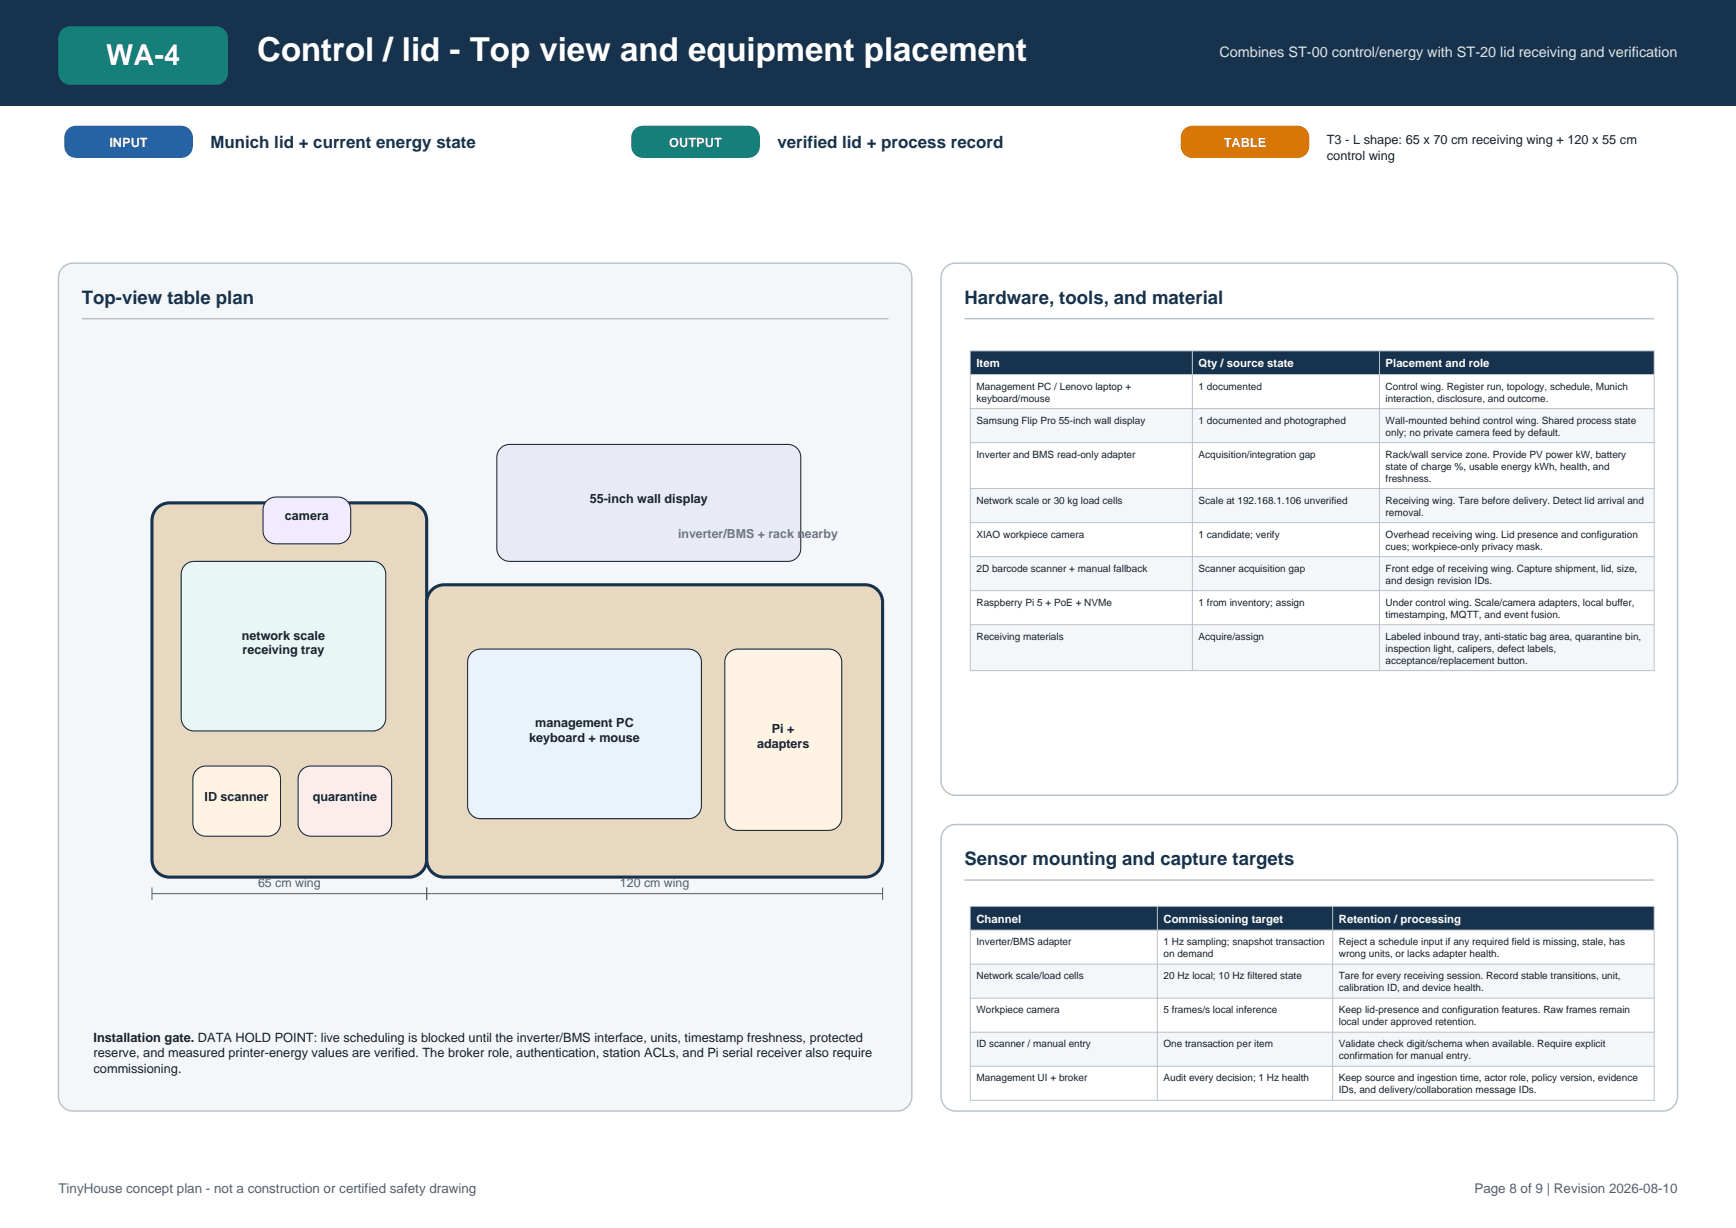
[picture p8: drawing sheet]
<svg xmlns="http://www.w3.org/2000/svg" width="297mm" height="210mm" viewBox="0 0 297 210" stroke-linecap="round" stroke-linejoin="round" font-family="sans-serif">
<defs><g id="words">
<text font-size="5.6" fill="#fff" x="44" y="10.5">Control / lid - Top view and equipment placement</text>
<text font-size="4.9" fill="#fff" x="18.2" y="11.1">WA-4</text>
<g font-size="3.2" fill="#17324d">
<text x="14" y="52">Top-view table plan</text>
<text x="165" y="52">Hardware, tools, and material</text>
<text x="165" y="148">Sensor mounting and capture targets</text>
</g>
<g font-size="2.9" fill="#17324d">
<text x="36" y="25.4">Munich lid + current energy state</text>
<text x="133" y="25.4">verified lid + process record</text>
</g>
<text font-size="2.5" fill="#d8e5f1" x="208.6" y="9.8">Combines ST-00 control/energy with ST-20 lid receiving and verification</text>
<g font-size="2.3" fill="#53606c">
<text x="10" y="204">TinyHouse concept plan - not a construction or certified safety drawing</text>
<text x="252.2" y="204">Page 8 of 9 | Revision 2026-08-10</text>
</g>
<g font-size="2.2" fill="#fff">
<text x="18.7" y="25.2">INPUT</text>
<text x="114.5" y="25.2">OUTPUT</text>
<text x="209.4" y="25.2">TABLE</text>
</g>
<g font-size="2.2" fill="#17202a">
<text x="227" y="24.7">T3 - L shape: 65 x 70 cm receiving wing + 120 x 55 cm</text>
<text x="227" y="27.3">control wing</text>
<text x="48.7" y="89">camera</text>
<text x="100.9" y="86">55-inch wall display</text>
<text x="41.4" y="109.4">network scale</text>
<text x="41.5" y="111.8">receiving tray</text>
<text x="91.6" y="124.4">management PC</text>
<text x="132.1" y="125.4">Pi +</text>
<text x="90.5" y="126.8">keyboard + mouse</text>
<text x="129.5" y="127.8">adapters</text>
<text x="35" y="137">ID scanner</text>
<text x="53.5" y="137">quarantine</text>
<text x="16" y="178.2">Installation gate. DATA HOLD POINT: live scheduling is blocked until the inverter/BMS interface, units, timestamp freshness, protected</text>
<text x="16" y="180.8">reserve, and measured printer-energy values are verified. The broker role, authentication, station ACLs, and Pi serial receiver also require</text>
<text x="16" y="183.5">commissioning.</text>
</g>
<text font-size="2.1" fill="#7a4eab" x="116" y="92">inverter/BMS + rack nearby</text>
<g font-size="2.1" fill="#53606c">
<text x="44.1" y="151.8">65 cm wing</text>
<text x="106.1" y="151.8">120 cm wing</text>
</g>
<g font-size="1.9" fill="#fff">
<text x="167.1" y="62.8">Item</text>
<text x="205.1" y="62.8">Qty / source state</text>
<text x="237.1" y="62.8">Placement and role</text>
<text x="167.1" y="157.8">Channel</text>
<text x="199.1" y="157.8">Commissioning target</text>
<text x="229.1" y="157.8">Retention / processing</text>
</g>
<g font-size="1.7" fill="#17202a">
<text x="167.1" y="66.6">Management PC / Lenovo laptop +</text>
<text x="167.1" y="68.7">keyboard/mouse</text>
<text x="205.1" y="66.6">1 documented</text>
<text x="237.1" y="66.6">Control wing. Register run, topology, schedule, Munich</text>
<text x="237.1" y="68.7">interaction, disclosure, and outcome.</text>
<text x="167.1" y="72.5">Samsung Flip Pro 55-inch wall display</text>
<text x="205.1" y="72.5">1 documented and photographed</text>
<text x="237.1" y="72.5">Wall-mounted behind control wing. Shared process state</text>
<text x="237.1" y="74.5">only; no private camera feed by default.</text>
<text x="167.1" y="78.3">Inverter and BMS read-only adapter</text>
<text x="205.1" y="78.3">Acquisition/integration gap</text>
<text x="237.1" y="78.3">Rack/wall service zone. Provide PV power kW, battery</text>
<text x="237.1" y="80.3">state of charge %, usable energy kWh, health, and</text>
<text x="237.1" y="82.3">freshness.</text>
<text x="167.1" y="86.1">Network scale or 30 kg load cells</text>
<text x="205.1" y="86.1">Scale at 192.168.1.106 unverified</text>
<text x="237.1" y="86.1">Receiving wing. Tare before delivery. Detect lid arrival and</text>
<text x="237.1" y="88.2">removal.</text>
<text x="167.1" y="92">XIAO workpiece camera</text>
<text x="205.1" y="92">1 candidate; verify</text>
<text x="237.1" y="92">Overhead receiving wing. Lid presence and configuration</text>
<text x="237.1" y="94">cues; workpiece-only privacy mask.</text>
<text x="167.1" y="97.8">2D barcode scanner + manual fallback</text>
<text x="205.1" y="97.8">Scanner acquisition gap</text>
<text x="237.1" y="97.8">Front edge of receiving wing. Capture shipment, lid, size,</text>
<text x="237.1" y="99.8">and design revision IDs.</text>
<text x="167.1" y="103.6">Raspberry Pi 5 + PoE + NVMe</text>
<text x="205.1" y="103.6">1 from inventory; assign</text>
<text x="237.1" y="103.6">Under control wing. Scale/camera adapters, local buffer,</text>
<text x="237.1" y="105.6">timestamping, MQTT, and event fusion.</text>
<text x="167.1" y="109.4">Receiving materials</text>
<text x="205.1" y="109.4">Acquire/assign</text>
<text x="237.1" y="109.4">Labeled inbound tray, anti-static bag area, quarantine bin,</text>
<text x="237.1" y="111.5">inspection light, calipers, defect labels,</text>
<text x="237.1" y="113.5">acceptance/replacement button.</text>
<text x="167.1" y="161.6">Inverter/BMS adapter</text>
<text x="199.1" y="161.6">1 Hz sampling; snapshot transaction</text>
<text x="229.1" y="161.6">Reject a schedule input if any required field is missing, stale, has</text>
<text x="167.1" y="167.5">Network scale/load cells</text>
<text x="199.1" y="163.7">on demand</text>
<text x="199.1" y="167.5">20 Hz local; 10 Hz filtered state</text>
<text x="229.1" y="163.7">wrong units, or lacks adapter health.</text>
<text x="229.1" y="167.5">Tare for every receiving session. Record stable transitions, unit,</text>
<text x="167.1" y="173.3">Workpiece camera</text>
<text x="199.1" y="173.3">5 frames/s local inference</text>
<text x="229.1" y="169.5">calibration ID, and device health.</text>
<text x="229.1" y="173.3">Keep lid-presence and configuration features. Raw frames remain</text>
<text x="167.1" y="179.1">ID scanner / manual entry</text>
<text x="199.1" y="179.1">One transaction per item</text>
<text x="229.1" y="175.3">local under approved retention.</text>
<text x="229.1" y="179.1">Validate check digit/schema when available. Require explicit</text>
<text x="167.1" y="184.9">Management UI + broker</text>
<text x="199.1" y="184.9">Audit every decision; 1 Hz health</text>
<text x="229.1" y="181.1">confirmation for manual entry.</text>
<text x="229.1" y="184.9">Keep source and ingestion time, actor role, policy version, evidence</text>
<text x="229.1" y="187">IDs, and delivery/collaboration message IDs.</text>
</g>
</g></defs>
<path d="M0 0h297v18h-297z" fill-rule="evenodd" fill="#17324d"/>
<path d="M10.6 5.1l.9-.5 .5-.1h25a2 2 0 0 1 2 2v6a2 2 0 0 1-2 2h-25a2 2 0 0 1-2-2v-6l.1-.5z" fill-rule="evenodd" fill="#15807a"/>
<path d="M11.6 22.1l.9-.5 .5-.1h18a2 2 0 0 1 2 2 3.1 3.1 0 0 1-.6 2.9l-.9 .5-.5 .1h-18a2 2 0 0 1-2-2 3.1 3.1 0 0 1 .6-2.9z" fill-rule="evenodd" fill="#2563a6"/>
<path d="M108.6 22.1l.9-.5 .5-.1h18a2 2 0 0 1 2 2 3.1 3.1 0 0 1-.6 2.9l-.9 .5-.5 .1h-18a2 2 0 0 1-2-2 3.1 3.1 0 0 1 .6-2.9z" fill-rule="evenodd" fill="#15807a"/>
<path d="M202.6 22.1l.9-.5 .5-.1h18a2 2 0 0 1 2 2 3.1 3.1 0 0 1-.6 2.9l-.9 .5-.5 .1h-18a2 2 0 0 1-2-2 3.1 3.1 0 0 1 .6-2.9z" fill-rule="evenodd" fill="#d97706"/>
<path d="M10.5 45.9a2.49 2.49 0 0 1 2-.9h141a2.5 2.5 0 0 1 2.5 2.5v140a2.5 2.5 0 0 1-2.5 2.5h-141a2.5 2.5 0 0 1-2.5-2.5v-140l.1-.6z" fill-rule="evenodd" fill="#f4f7fa" stroke="#b8c2cc" stroke-width=".25"/>
<path d="M14 54.5h138" fill="none" stroke="#b8c2cc" stroke-width=".25"/>
<g fill="#e7d8bf" stroke="#17324d" stroke-width=".53">
<path d="M27.1 86.7l1.2-.6 .7-.1h41a3 3 0 0 1 3 3v58a3 3 0 0 1-3 3h-41a3 3 0 0 1-3-3v-58a2.99 2.99 0 0 1 1.1-2.3z" fill-rule="evenodd"/>
<path d="M73.7 101.1a2.99 2.99 0 0 1 2.3-1.1h72a3 3 0 0 1 3 3v44a3 3 0 0 1-3 3h-72a3 3 0 0 1-3-3v-44l.1-.7z" fill-rule="evenodd"/>
</g>
<path d="M26 152.8h125M26 151.8v2.1M73 151.8v2.1M151 151.8v2.1" fill="none" stroke="#53606c" stroke-width=".18"/>
<path d="M31.6 96.6l1-.5 .6-.1h30.6a2.2 2.2 0 0 1 2.2 2.2v24.6a2.2 2.2 0 0 1-2.2 2.2h-30.6a2.2 2.2 0 0 1-2.2-2.2v-24.6l.1-.6z" fill-rule="evenodd" fill="#e8f6f4" stroke="#17202a" stroke-width=".18"/>
<path d="M33.6 131.6l1-.5 .6-.1h10.6a2.2 2.2 0 0 1 2.2 2.2v7.6a2.2 2.2 0 0 1-2.2 2.2h-10.6a2.2 2.2 0 0 1-2.2-2.2v-7.6l.1-.6z" fill-rule="evenodd" fill="#fff3e3" stroke="#17202a" stroke-width=".18"/>
<path d="M51.6 131.6l1-.5 .6-.1h11.6a2.2 2.2 0 0 1 2.2 2.2v7.6a2.2 2.2 0 0 1-2.2 2.2h-11.6a2.2 2.2 0 0 1-2.2-2.2v-7.6l.1-.6z" fill-rule="evenodd" fill="#fdecec" stroke="#17202a" stroke-width=".18"/>
<path d="M45.6 85.6l1-.5 .6-.1h10.6a2.2 2.2 0 0 1 2.2 2.2v3.6a2.2 2.2 0 0 1-2.2 2.2h-10.6a2.2 2.2 0 0 1-2.2-2.2v-3.6l.1-.6z" fill-rule="evenodd" fill="#f2eafe" stroke="#17202a" stroke-width=".18"/>
<path d="M80.6 111.6l1-.5 .6-.1h35.6a2.2 2.2 0 0 1 2.2 2.2v24.6a2.2 2.2 0 0 1-2.2 2.2h-35.6a2.2 2.2 0 0 1-2.2-2.2v-24.6l.1-.6z" fill-rule="evenodd" fill="#eaf2fb" stroke="#17202a" stroke-width=".18"/>
<path d="M124.6 111.6l1-.5 .6-.1h15.6a2.2 2.2 0 0 1 2.2 2.2v26.6a2.2 2.2 0 0 1-2.2 2.2h-15.6a2.2 2.2 0 0 1-2.2-2.2v-26.6l.1-.6z" fill-rule="evenodd" fill="#fff3e3" stroke="#17202a" stroke-width=".18"/>
<path d="M85.6 76.6l1-.5 .6-.1h47.6a2.2 2.2 0 0 1 2.2 2.2v15.6a2.2 2.2 0 0 1-2.2 2.2h-47.6a2.2 2.2 0 0 1-2.2-2.2v-15.6l.1-.6z" fill-rule="evenodd" fill="#e8eaf6" stroke="#17202a" stroke-width=".18"/>
<path d="M161.5 45.9a2.49 2.49 0 0 1 2-.9h121a2.5 2.5 0 0 1 2.5 2.5v86a2.5 2.5 0 0 1-2.5 2.5h-121a2.5 2.5 0 0 1-2.5-2.5v-86l.1-.6z" fill-rule="evenodd" fill="#fff" stroke="#b8c2cc" stroke-width=".25"/>
<path d="M165 54.5h118" fill="none" stroke="#b8c2cc" stroke-width=".25"/>
<path d="M166 60h117v4.1h-117z" fill-rule="evenodd" fill="#17324d"/>
<path d="M166 64.1h117v5.8h-117z" fill-rule="evenodd" fill="#fff"/>
<path d="M166 69.9h117v5.8h-117z" fill-rule="evenodd" fill="#f4f7fa"/>
<path d="M166 75.7h117v7.8h-117z" fill-rule="evenodd" fill="#fff"/>
<path d="M166 83.5h117v5.9h-117z" fill-rule="evenodd" fill="#f4f7fa"/>
<path d="M166 89.4h117v5.8h-117z" fill-rule="evenodd" fill="#fff"/>
<path d="M166 95.2h117v5.8h-117z" fill-rule="evenodd" fill="#f4f7fa"/>
<path d="M166 101h117v5.8h-117z" fill-rule="evenodd" fill="#fff"/>
<path d="M166 106.8h117v7.9h-117z" fill-rule="evenodd" fill="#f4f7fa"/>
<path d="M166 60h117v54.7h-117zM204 60v54.7M236 60v54.7M166 64.1h117M166 69.9h117M166 75.7h117M166 83.5h117M166 89.4h117M166 95.2h117M166 101h117M166 106.8h117" fill="none" stroke="#b8c2cc" stroke-width=".17"/>
<path d="M161.9 141.5l1-.4 .6-.1h121a2.5 2.5 0 0 1 2.5 2.5v44a2.5 2.5 0 0 1-2.5 2.5h-121a2.5 2.5 0 0 1-2.5-2.5v-44a2.49 2.49 0 0 1 .9-2z" fill-rule="evenodd" fill="#fff" stroke="#b8c2cc" stroke-width=".25"/>
<path d="M165 150.5h118" fill="none" stroke="#b8c2cc" stroke-width=".25"/>
<path d="M166 155h117v4.1h-117z" fill-rule="evenodd" fill="#17324d"/>
<path d="M166 159.1h117v5.8h-117z" fill-rule="evenodd" fill="#fff"/>
<path d="M166 164.9h117v5.8h-117z" fill-rule="evenodd" fill="#f4f7fa"/>
<path d="M166 170.7h117v5.8h-117z" fill-rule="evenodd" fill="#fff"/>
<path d="M166 176.5h117v5.8h-117z" fill-rule="evenodd" fill="#f4f7fa"/>
<path d="M166 182.3h117v5.9h-117z" fill-rule="evenodd" fill="#fff"/>
<path d="M166 155h117v33.2h-117zM166 159.1h117M198 155v33.2M228 155v33.2M166 164.9h117M166 170.7h117M166 176.5h117M166 182.3h117" fill="none" stroke="#b8c2cc" stroke-width=".17"/>
<use href="#words"/>
</svg>
